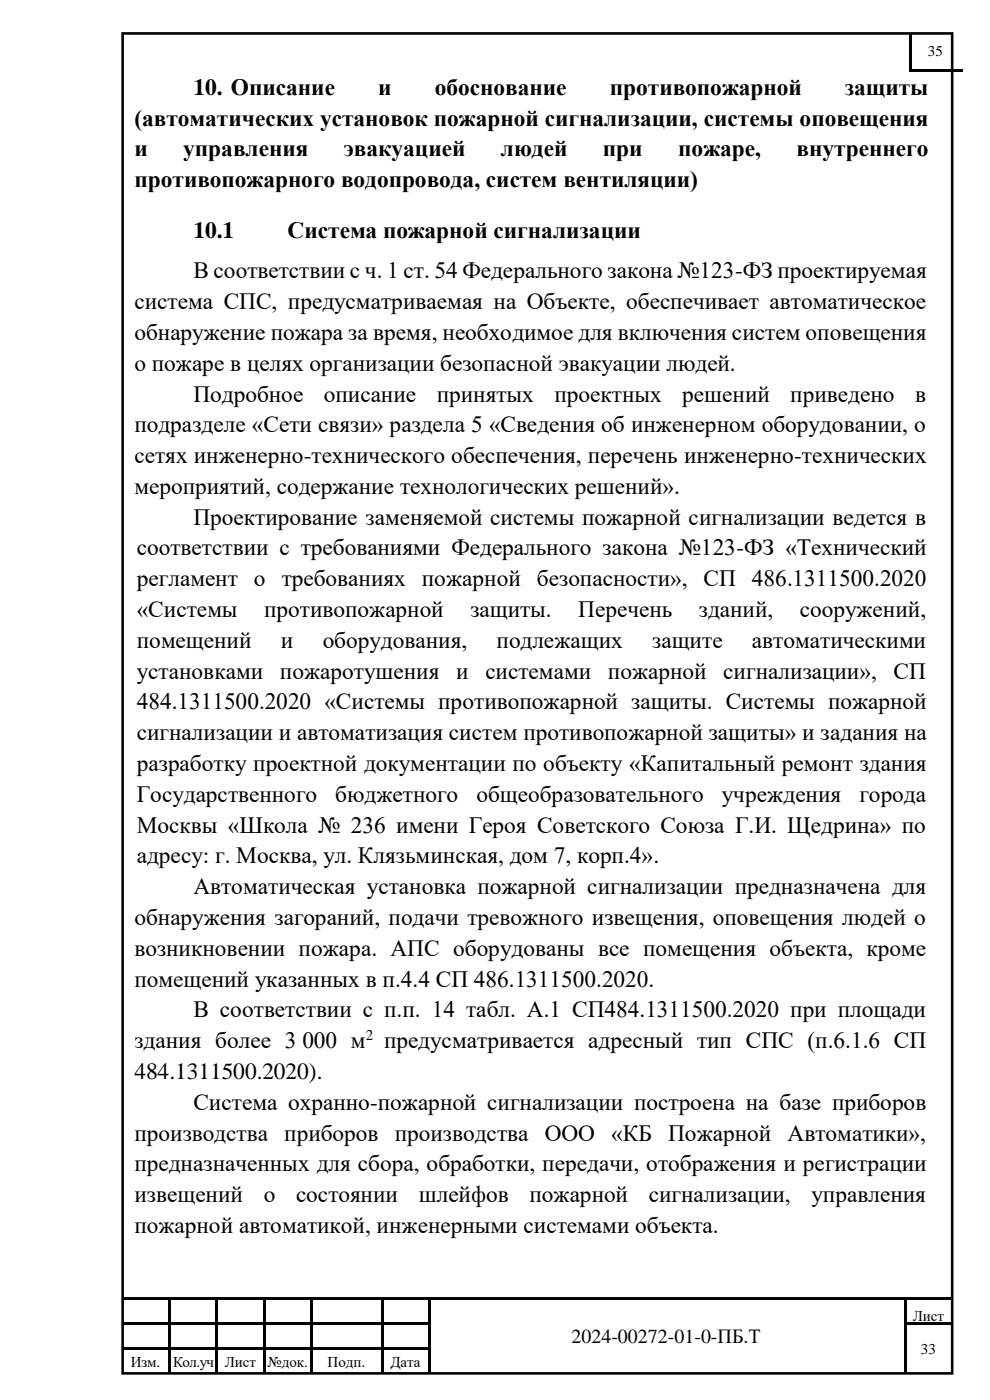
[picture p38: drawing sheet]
<svg xmlns="http://www.w3.org/2000/svg" width="210mm" height="297mm" viewBox="0 0 210 297" stroke-linecap="round" stroke-linejoin="round" font-family="sans-serif">
<defs><g id="words">
<g font-size="5">
<text x="41" y="20.2">10. Описание</text>
<text x="80.2" y="20.2">и</text>
<text x="92.2" y="20.2">обоснование</text>
<text x="129.4" y="20.2">противопожарной</text>
<text x="179.2" y="20.2">защиты</text>
<text x="28.5" y="26.7">(автоматических установок пожарной сигнализации, системы оповещения</text>
<text x="28.5" y="33.2">и</text>
<text x="38.9" y="33.2">управления</text>
<text x="72.9" y="33.2">эвакуацией</text>
<text x="106.3" y="33.2">людей</text>
<text x="127.9" y="33.2">при</text>
<text x="143.8" y="33.2">пожаре,</text>
<text x="169" y="33.2">внутреннего</text>
<text x="28.5" y="39.7">противопожарного водопровода, систем вентиляции)</text>
<text x="41" y="50.5">10.1</text>
<text x="61" y="50.5">Система пожарной сигнализации</text>
<text x="41" y="59.1">В соответствии с ч. 1 ст. 54 Федерального закона №123-ФЗ проектируемая</text>
<text x="28.5" y="65.6">система СПС, предусматриваемая на Объекте, обеспечивает автоматическое</text>
<text x="28.5" y="72.1">обнаружение пожара за время, необходимое для включения систем оповещения</text>
<text x="28.5" y="78.7">о пожаре в целях организации безопасной эвакуации людей.</text>
<text x="41" y="85.2">Подробное</text>
<text x="68.7" y="85.2">описание</text>
<text x="92.7" y="85.2">принятых</text>
<text x="117.6" y="85.2">проектных</text>
<text x="144.7" y="85.2">решений</text>
<text x="167.6" y="85.2">приведено</text>
<text x="194.1" y="85.2">в</text>
<text x="28.5" y="91.7">подразделе «Сети связи» раздела 5 «Сведения об инженерном оборудовании, о</text>
<text x="28.5" y="98.3">сетях инженерно-технического обеспечения, перечень инженерно-технических</text>
<text x="28.5" y="104.8">мероприятий, содержание технологических решений».</text>
<text x="41" y="111.3">Проектирование заменяемой системы пожарной сигнализации ведется в</text>
<text x="29" y="117.8">соответствии с требованиями Федерального закона №123-ФЗ «Технический</text>
<text x="29" y="124.4">регламент о требованиях пожарной безопасности», СП 486.1311500.2020</text>
<text x="29" y="130.9">«Системы</text>
<text x="56" y="130.9">противопожарной</text>
<text x="99.8" y="130.9">защиты.</text>
<text x="122.7" y="130.9">Перечень</text>
<text x="148.3" y="130.9">зданий,</text>
<text x="169.7" y="130.9">сооружений,</text>
<text x="29" y="137.4">помещений</text>
<text x="59.6" y="137.4">и</text>
<text x="68.5" y="137.4">оборудования,</text>
<text x="105.3" y="137.4">подлежащих</text>
<text x="138.4" y="137.4">защите</text>
<text x="159.5" y="137.4">автоматическими</text>
<text x="29" y="144">установками</text>
<text x="59.4" y="144">пожаротушения</text>
<text x="96.8" y="144">и</text>
<text x="103" y="144">системами</text>
<text x="129" y="144">пожарной</text>
<text x="153.4" y="144">сигнализации»,</text>
<text x="189.6" y="144">СП</text>
<text x="29" y="150.5">484.1311500.2020 «Системы противопожарной защиты. Системы пожарной</text>
<text x="29" y="157">сигнализации и автоматизация систем противопожарной защиты» и задания на</text>
<text x="29" y="163.6">разработку проектной документации по объекту «Капитальный ремонт здания</text>
<text x="29" y="170.1">Государственного</text>
<text x="71.1" y="170.1">бюджетного</text>
<text x="101.1" y="170.1">общеобразовательного</text>
<text x="153.1" y="170.1">учреждения</text>
<text x="182.3" y="170.1">города</text>
<text x="29" y="176.6">Москвы «Школа № 236 имени Героя Советского Союза Г.И. Щедрина» по</text>
<text x="29" y="183.2">адресу: г. Москва, ул. Клязьминская, дом 7, корп.4».</text>
<text x="41" y="189.7">Автоматическая установка пожарной сигнализации предназначена для</text>
<text x="28.5" y="196.2">обнаружения загораний, подачи тревожного извещения, оповещения людей о</text>
<text x="28.5" y="202.8">возникновении пожара. АПС оборудованы все помещения объекта, кроме</text>
<text x="28.5" y="209.3">помещений указанных в п.4.4 СП 486.1311500.2020.</text>
<text x="41" y="215.9">В соответствии с п.п. 14 табл. А.1 СП484.1311500.2020 при площади</text>
<text x="28.5" y="222.4">здания более 3</text>
<text x="64.2" y="222.4">000 м</text>
<text x="81.5" y="222.4">предусматривается адресный тип СПС (п.6.1.6 СП</text>
<text x="28.5" y="228.9">484.1311500.2020).</text>
<text x="41" y="235.4">Система охранно-пожарной сигнализации построена на базе приборов</text>
<text x="28.5" y="242">производства приборов производства ООО «КБ Пожарной Автоматики»,</text>
<text x="28.5" y="248.5">предназначенных для сбора, обработки, передачи, отображения и регистрации</text>
<text x="28.5" y="255">извещений</text>
<text x="55.9" y="255">о</text>
<text x="62.8" y="255">состоянии</text>
<text x="88.9" y="255">шлейфов</text>
<text x="112.3" y="255">пожарной</text>
<text x="137.7" y="255">сигнализации,</text>
<text x="172.1" y="255">управления</text>
<text x="28.5" y="261.6">пожарной автоматикой, инженерными системами объекта.</text>
</g>
<text font-size="4.2" x="121.2" y="284.9">2024-00272-01-0-ПБ.Т</text>
<g font-size="3.2">
<text x="196.8" y="11.9">35</text>
<text x="77.6" y="220.6">2</text>
<text x="193.6" y="280.2">Лист</text>
<text x="195.4" y="287.2">33</text>
<text x="27.8" y="290">Изм.</text>
<text x="36.7" y="290">Кол.уч</text>
<text x="47.7" y="290">Лист</text>
<text x="56.7" y="290">№док.</text>
<text x="69.5" y="290">Подп.</text>
<text x="82.8" y="290">Дата</text>
</g>
</g></defs>
<g fill="#000">
<path d="M193 7h.5v7.7h-.5z" fill-rule="evenodd"/>
<path d="M193 14.7h.5v.5h-.5z" fill-rule="evenodd"/>
<path d="M193 14.7h.5v.5h-.5z" fill-rule="evenodd"/>
<path d="M193.5 14.7h10.7v.5h-10.7z" fill-rule="evenodd"/>
<path d="M26 275.3h9.7v.5h-9.7z" fill-rule="evenodd"/>
<path d="M35.7 275.8h.5z" fill-rule="evenodd"/>
<path d="M35.7 275.3h.5v.5h-.5z" fill-rule="evenodd"/>
<path d="M36.2 275.3h9.6v.5h-9.6z" fill-rule="evenodd"/>
<path d="M45.8 275.8h.5z" fill-rule="evenodd"/>
<path d="M45.8 275.3h.5v.5h-.5z" fill-rule="evenodd"/>
<path d="M46.3 275.3h9.5v.5h-9.5z" fill-rule="evenodd"/>
<path d="M55.8 275.8h.5z" fill-rule="evenodd"/>
<path d="M55.8 275.3h.5v.5h-.5z" fill-rule="evenodd"/>
<path d="M56.3 275.3h9.5v.5h-9.5z" fill-rule="evenodd"/>
<path d="M65.8 275.8h.5z" fill-rule="evenodd"/>
<path d="M65.8 275.3h.5v.5h-.5z" fill-rule="evenodd"/>
<path d="M66.3 275.3h14.5v.5h-14.5z" fill-rule="evenodd"/>
<path d="M80.8 275.8h.5z" fill-rule="evenodd"/>
<path d="M80.8 275.3h.5v.5h-.5z" fill-rule="evenodd"/>
<path d="M81.3 275.3h9.5v.5h-9.5z" fill-rule="evenodd"/>
<path d="M90.8 275.8h.5z" fill-rule="evenodd"/>
<path d="M90.8 275.3h.5v.5h-.5z" fill-rule="evenodd"/>
<path d="M91.3 275.3h100.5v.5h-100.5z" fill-rule="evenodd"/>
<path d="M191.8 275.8h.5z" fill-rule="evenodd"/>
<path d="M191.8 275.3h.5v.5h-.5z" fill-rule="evenodd"/>
<path d="M192.3 275.3h9.8v.5h-9.8z" fill-rule="evenodd"/>
<path d="M26 280.6h9.7v.5h-9.7z" fill-rule="evenodd"/>
<path d="M26 285.9h9.7v.5h-9.7z" fill-rule="evenodd"/>
<path d="M35.7 275.8h.5v4.8h-.5z" fill-rule="evenodd"/>
<path d="M35.7 280.6h.5v.5h-.5z" fill-rule="evenodd"/>
<path d="M35.7 281.1h.5v4.8h-.5z" fill-rule="evenodd"/>
<path d="M35.7 285.9h.5v.5h-.5z" fill-rule="evenodd"/>
<path d="M35.7 286.4h.5v4.8h-.5z" fill-rule="evenodd"/>
<path d="M36.2 280.6h9.6v.5h-9.6z" fill-rule="evenodd"/>
<path d="M36.2 285.9h9.6v.5h-9.6z" fill-rule="evenodd"/>
<path d="M45.8 275.8h.5v4.8h-.5z" fill-rule="evenodd"/>
<path d="M45.8 280.6h.5v.5h-.5z" fill-rule="evenodd"/>
<path d="M45.8 281.1h.5v4.8h-.5z" fill-rule="evenodd"/>
<path d="M45.8 285.9h.5v.5h-.5z" fill-rule="evenodd"/>
<path d="M45.8 286.4h.5v4.8h-.5z" fill-rule="evenodd"/>
<path d="M46.3 280.6h9.5v.5h-9.5z" fill-rule="evenodd"/>
<path d="M46.3 285.9h9.5v.5h-9.5z" fill-rule="evenodd"/>
<path d="M55.8 275.8h.5v4.8h-.5z" fill-rule="evenodd"/>
<path d="M55.8 280.6h.5v.5h-.5z" fill-rule="evenodd"/>
<path d="M55.8 281.1h.5v4.8h-.5z" fill-rule="evenodd"/>
<path d="M55.8 285.9h.5v.5h-.5z" fill-rule="evenodd"/>
<path d="M55.8 286.4h.5v4.8h-.5z" fill-rule="evenodd"/>
<path d="M56.3 280.6h9.5v.5h-9.5z" fill-rule="evenodd"/>
<path d="M56.3 285.9h9.5v.5h-9.5z" fill-rule="evenodd"/>
<path d="M65.8 275.8h.5v4.8h-.5z" fill-rule="evenodd"/>
<path d="M65.8 280.6h.5v.5h-.5z" fill-rule="evenodd"/>
<path d="M65.8 281.1h.5v4.8h-.5z" fill-rule="evenodd"/>
<path d="M65.8 285.9h.5v.5h-.5z" fill-rule="evenodd"/>
<path d="M65.8 286.4h.5v4.8h-.5z" fill-rule="evenodd"/>
<path d="M66.3 280.6h14.5v.5h-14.5z" fill-rule="evenodd"/>
<path d="M66.3 285.9h14.5v.5h-14.5z" fill-rule="evenodd"/>
<path d="M80.8 275.8h.5v4.8h-.5z" fill-rule="evenodd"/>
<path d="M80.8 280.6h.5v.5h-.5z" fill-rule="evenodd"/>
<path d="M80.8 281.1h.5v4.8h-.5z" fill-rule="evenodd"/>
<path d="M80.8 285.9h.5v.5h-.5z" fill-rule="evenodd"/>
<path d="M80.8 286.4h.5v4.8h-.5z" fill-rule="evenodd"/>
<path d="M81.3 280.6h9.5v.5h-9.5z" fill-rule="evenodd"/>
<path d="M81.3 285.9h9.5v.5h-9.5z" fill-rule="evenodd"/>
<path d="M90.8 275.8h.5v4.8h-.5z" fill-rule="evenodd"/>
<path d="M90.8 280.6h.5v.5h-.5z" fill-rule="evenodd"/>
<path d="M90.8 281.1h.5v4.8h-.5z" fill-rule="evenodd"/>
<path d="M90.8 285.9h.5v.5h-.5z" fill-rule="evenodd"/>
<path d="M90.8 286.4h.5v4.8h-.5z" fill-rule="evenodd"/>
<path d="M191.8 275.8h.5v4.8h-.5z" fill-rule="evenodd"/>
<path d="M191.8 280.6h.5v.5h-.5z" fill-rule="evenodd"/>
<path d="M191.8 281.1h.5v4.8h-.5z" fill-rule="evenodd"/>
<path d="M191.8 285.9h.5v.5h-.5z" fill-rule="evenodd"/>
<path d="M191.8 286.4h.5v4.8h-.5z" fill-rule="evenodd"/>
<path d="M192.3 280.6h9.8v.5h-9.8z" fill-rule="evenodd"/>
</g>
<path d="M26 7.1h176v284.3h-176z" fill="none" stroke="#000" stroke-width=".55"/>
<use href="#words"/>
</svg>
